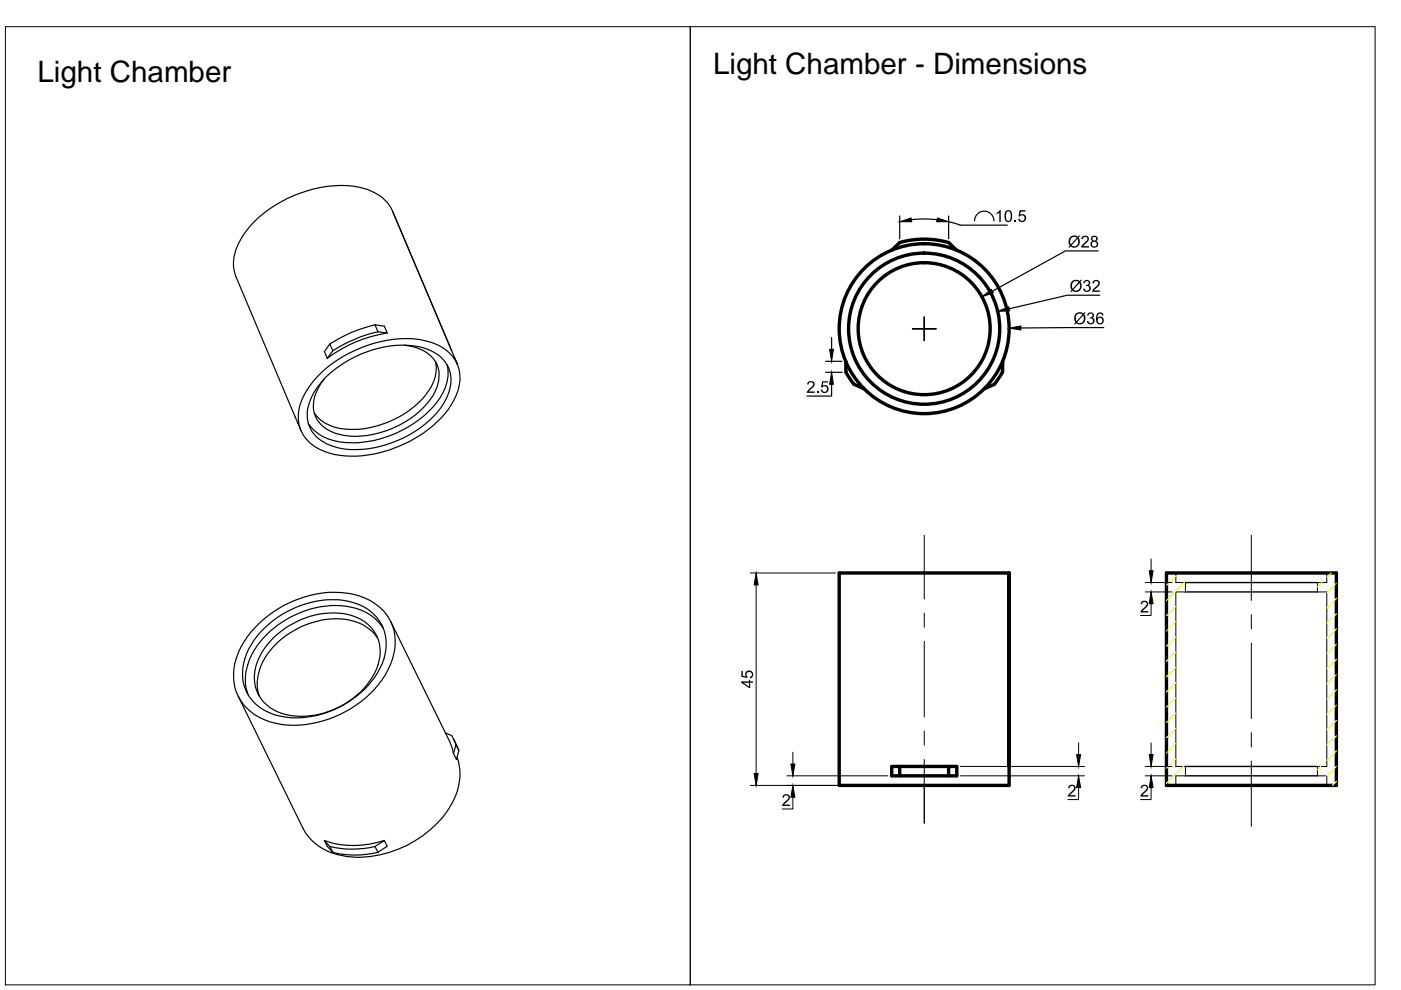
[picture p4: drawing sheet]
<svg xmlns="http://www.w3.org/2000/svg" width="297mm" height="210mm" viewBox="0 0 297 210" stroke-linecap="round" stroke-linejoin="round" font-family="sans-serif">
<defs><g id="words">
<g font-size="6.3">
<text x="8" y="17.5">Light Chamber</text>
<text x="151.2" y="15.7">Light Chamber - Dimensions</text>
</g>
</g></defs>
<!-- layer: 0 -->
<g fill="none" stroke="#000" stroke-width=".25">
<path d="M50.1 58.8l12.5 29.6M83.2 44.8l12.6 29.6M190.8 45.8v4.8M198.7 46.6a23.3 23.3 0 0 0-5.5 0M201.1 45.8v4.8M201.1 47l2.4 .7M203.5 47.7h10.1M206.6 46.8a2.05 2.05 0 0 1 2.1-2 2.05 2.05 0 0 1 2 2M232.8 53.2h-6.9l-15.5 8.6M70.6 74.4l-.7-1.5-1.1 1.6 .6 1.5M70.6 74.4l-1.2 1.6M79.5 68.9a29.9 29.9 0 0 0-9.6 4"/>
<path d="M79.5 68.9l2 .3 .6 1.4M79.5 68.9l.6 1.4M80.1 70.3a31.1 31.1 0 0 0-9.5 4.1M80.1 70.3l2 .3M82.1 70.6a28.3 28.3 0 0 0-12.7 5.4M96.4 75.8l.6 1.4M175 76.6h3.5M175 78.9h3.6M176.3 71.6v2.5M193.5 69.7h5M196 67.2v5M233.2 62.6h-6.9l-12.3 2.9"/>
<path d="M234 69.5h-17.5M63.2 89.8l.6 1.5M176.3 81.5v2.5h-5.2M94.4 155.4l1.4 .5 .4 .9M95.3 157.2l.8 2.6M96.2 156.8l.4 1.1M96.7 157.9l.6 1.3-.5 1.8-.7-1.2zM96.8 158l.5 1.1M68.8 178.2a19.6 19.6 0 0 0 12.7 0M68.8 178.2l.6 1.2 1.2 1.3M68.8 178.2l1.1 1.3M69.9 179.5a21.1 21.1 0 0 0 9.6 0"/>
<path d="M69.9 179.5l.7 1.2M79.5 179.5l.6 1.2M81.5 178.2l.6 1.2-2 1.3M81.5 178.2l-2 1.3M214 164.5v2M70.6 180.7a19.6 19.6 0 0 0 9.5 0"/>
</g>
<!-- layer: 02___PRT_ALL_AXES -->
<g fill="none" stroke="#000" stroke-width=".25">
<path d="M50.1 58.8a8.9 8.9 0 0 1 1.1-8.3 25.1 25.1 0 0 1 15.2-10.4 20.9 20.9 0 0 1 11.5 .1 8.5 8.5 0 0 1 5.3 4.6l13.8 32.4a9.6 9.6 0 0 1-1.4 8.8 26 26 0 0 1-18.8 10.6 14.9 14.9 0 0 1-11-2.6 8.1 8.1 0 0 1-1-10.8 25.2 25.2 0 0 1 15.8-10.7 18 18 0 0 1 13 1.1l1.7 1.2 .9 1.1M85.7 73.2a8.4 8.4 0 0 1 6.8 3.7 6.7 6.7 0 0 1-.7 6.9 20.3 20.3 0 0 1-18.6 8.6 7.4 7.4 0 0 1-6.3-4.1 6.5 6.5 0 0 1 .7-6.2l1.1-1.8M92.3 76.7a8.1 8.1 0 0 1-2 7 20.5 20.5 0 0 1-18.3 7.1 7.9 7.9 0 0 1-5.4-3.3M94.8 77.3a8.4 8.4 0 0 1-1.5 7 23.2 23.2 0 0 1-21.2 9.4 9.1 9.1 0 0 1-6.3-3.4M96.2 75.8l.7 1.4M62.6 88.4l.6 1.4M65.3 89.7l.4 .6M69 80a23.9 23.9 0 0 1 18.8-6.7 8.7 8.7 0 0 1 7 4.2 7.6 7.6 0 0 1-.7 7.9 23.1 23.1 0 0 1-16 9.8 14 14 0 0 1-10.5-2.2 6.8 6.8 0 0 1-1.6-8.8 16.6 16.6 0 0 1 3-4.2zM54.9 132.2a23.6 23.6 0 0 1 18.6-6.4 11.6 11.6 0 0 1 9.7 6.9 12.2 12.2 0 0 1-1.5 10.5 23.4 23.4 0 0 1-21.9 10.4 11.2 11.2 0 0 1-10-7.9 14.1 14.1 0 0 1 4.2-12.5zM55.4 133.9a20.6 20.6 0 0 1 18.5-6.4 9.2 9.2 0 0 1 8 9.5 15.6 15.6 0 0 1-7.4 11.4 19.7 19.7 0 0 1-16.2 3.2 9.2 9.2 0 0 1-6-13l.4-1a15.6 15.6 0 0 1 2.7-3.7zM58.1 135.1a17.6 17.6 0 0 1 16.4-4.6 8 8 0 0 1 5.3 11.3 17.7 17.7 0 0 1-19.9 9.5 8.1 8.1 0 0 1-4.8-12.2l1.6-2.5zM80.1 135.4a9.9 9.9 0 0 0-8.8-4.2 17.8 17.8 0 0 0-16 10.1 8.5 8.5 0 0 0-.3 6.4"/>
<path d="M80.9 132.7l.4 .6M80.9 132.7a12.5 12.5 0 0 0-11.8-4.2 20.9 20.9 0 0 0-15.8 10.4 10.4 10.4 0 0 0-.9 7.8M82.8 131.7l12.5 25.5M50.5 147.6l13.7 28a12 12 0 0 0 10.3 6.1 23.3 23.3 0 0 0 21.3-11.2 12 12 0 0 0 1.1-9.9M52.4 146.7l.2 .6M96.2 156.8l.6 1.2"/>
</g>
<!-- layer: Outlines -->
<g fill="none" stroke="#000" stroke-width=".72">
<path d="M189.1 53.1l1.7-1.7a19 19 0 0 1 10.3 0l1.8 1.7M179.3 76.6l.1 2.3 .8 1.3 .8 1.3 2.2 1M212.5 78.9l-1.7 2.6-2.1 1M212.6 76.6v2.3M214 121.5h-36.1v45h36.1v-45v41M247.3 121.5h36v45h-36zM189.1 162.5h13.8v2h-13.8zM190.8 162.5v2M201.1 162.5v2"/>
<circle cx="195.9" cy="69.7" r="18"/>
<circle cx="195.9" cy="69.7" r="16"/>
<circle cx="195.9" cy="69.7" r="14"/>
</g>
<!-- layer: section lines -->
<path d="M249.3 121.5v2h2v2h-2v37h2v2h-2v2M281.3 121.5v2h-2v2h2v37h-2v2h2v2" fill="none" stroke="#000" stroke-width=".21"/>
<!-- layer: Dimensions -->
<g fill="none" stroke="#000" stroke-width=".21">
<path d="M244.1 118.5v2.5M159 121.5h18.2M160.3 124v40M242.8 123.5h5.7M242.8 125.5h5.7M244.1 128v2.5h-2.3M168.1 159.5v2.5M228.7 157.5v2.5M244.1 157.5v2.5M159 166.5h29.3M166.8 164.5h21.5M168.1 169v2.5h-2.3"/>
<path d="M203.6 162.5h26.4M203.6 164.5h26.4M228.7 167v2.5h-2.3M242.8 162.5h5.7M242.8 164.5h5.7M244.1 167v2.5h-2.3"/>
</g>
<path d="M160.3 121.5l.4 2.5h-.8zM243.7 121h.8l-.4 2.5zM244.1 125.5l.4 2.5h-.8zM159.9 164h.8l-.4 2.5zM167.7 162h.8l-.4 2.5zM168.1 166.5l.4 2.5h-.8zM228.3 160h.8l-.4 2.5zM228.7 164.5l.4 2.5h-.8zM243.7 160h.8l-.4 2.5zM244.1 164.5l.4 2.5h-.8z" fill="#000" stroke="#000" stroke-width=".21"/>
<g fill="#000">
<path d="M242.1 127.5l.8-.1 .4 .3 .2 .3-.2 .5-1.1 1.1h1.3v.3h-1.7l.2-.6 1.1-1.1v-.4l-.3-.2-.5 .1-.2 .4h-.2zM157.2 142.3h.3v1l.7 .1-.2-.3 .1-.6 .4-.3h.6l.5 .4v.8l-.2 .3-.4 .1v-.3l.4-.2v-.4l-.2-.3-.5-.1-.4 .3 .2 .9-1.3-.2zM166 168.6l.5-.2h.5l.4 .4v.6l-1.2 1.2h1.3v.3h-1.7l.2-.5 1-.9 .2-.4-.1-.2-.2-.3-.5 .1-.2 .4h-.3zM226.7 166.6l.6-.2 .7 .3v.8l-1.2 1.1h1.2v.3h-1.6l.2-.5 1.1-1.2a.47 .47 0 0 0-.4-.6 .47 .47 0 0 0-.5 .5h-.4zM242 166.6l.7-.2 .7 .3 .1 .4-.2 .4-1.1 1.1h1.3v.3h-1.7l.1-.5 1.2-1.2v-.4l-.4-.2-.3 .1-.3 .4h-.2z"/>
<path d="M157.1 144.5h1.7v-.4h.2v.4h.6v.3h-.6v1.1h-.2l-1.7-1.2zM157.6 144.8l1.2 .8v-.8z"/>
</g>
<!-- layer: 0 -->
<path d="M190.8 47l2.4-.8 .1 .8zM198.8 46.2l2.3 .8h-2.5zM175.9 74.1h.8l-.4 2.5zM208.2 62.9l2-1.5 .4 .7zM211.5 66l2.4-.9 .2 .8zM214 69.6l2.5-.5v.9zM176.3 78.9l.4 2.6h-.8z" fill="#000" stroke="#000" stroke-width=".21"/>
<g fill="#000">
<path d="M211.3 45.2l.9-.7v2.6h-.3v-2l-.6 .4zM215.1 46.7h.3v.4h-.3zM216.2 44.6h1.2v.3h-.9l-.2 .6 .7-.1 .5 .5v.7l-.5 .5h-.6l-.5-.5v-.2h.3l.2 .4h.4l.4-.4v-.5l-.2-.2h-.5l-.3 .2h-.3zM229.5 50.1l.9-.1 .4 .3v.8l-1.1 1.1h1.2v.3h-1.7l.2-.5 1-.9 .1-.4v-.3l-.2-.2h-.4l-.3 .5h-.3zM229.9 59.5l.6-.2 .6 .5v.4l-.3 .3 .5 .4-.1 .6-.2 .3-.7 .1-.5-.3-.1-.4h.3v.3l.4 .2 .4-.2 .1-.6-.3-.3-.3 .1v-.3h.2a.42 .42 0 0 0 .3-.5 .42 .42 0 0 0-.5-.3 .42 .42 0 0 0-.3 .5l-.3-.1zM230.6 66.5l.3-.2 .5-.1 .5 .4v.4l-.3 .4 .4 .3 .1 .5-.5 .5h-.7l-.4-.4v-.2h.3l.3 .4 .6-.2-.1-.6-.5-.2v-.2l.5-.2v-.4l-.5-.2-.3 .4h-.3zM231.7 59.6l.6-.3 .4 .1 .4 .2 .1 .7-.2 .2-1 1.1h1.2v.3h-1.7l.1-.4 1.1-1 .2-.4-.1-.3-.3-.2-.5 .1-.1 .4h-.3zM171.2 81.1l.5-.3h.5l.4 .3 .1 .5-.1 .4-1.1 1h1.2v.3h-1.6l.1-.5 1.2-1.2v-.3l-.3-.2h-.5l-.1 .4h-.4zM173.2 83h.4v.3h-.4zM174.3 80.8h1.3v.3h-1.1l-.1 .7 .7-.2 .5 .4v.9l-.5 .4h-.6l-.5-.5v-.2h.3l.2 .4 .4 .1 .4-.4v-.5l-.2-.3h-.4l-.3 .3-.3-.1z"/>
<path d="M213.2 44.8l.6-.3 .4 .1 .3 .4 .1 1.3-.2 .5-.3 .3h-.6l-.4-.4-.1-1.3zM213.5 44.9l-.2 .7v.8l.2 .4h.4l.3-.4v-1.2l-.2-.4z"/>
<path d="M226.8 50.3l.7-.4h.5l.5 .3 .3-.3 .2 .1-.3 .4 .2 .3v.8l-.4 .8-.6 .2h-.5l-.4-.2-.3 .3-.2-.2 .3-.3-.2-.5v-.7zM227.1 50.4l-.2 .5 .1 .9 1.3-1.4-.6-.2zM228.5 50.6l-1.3 1.5 .8 .1 .3-.2 .3-.5z"/>
<path d="M227.2 59.8l.6-.5h.7l.4 .3 .3-.3 .2 .1-.3 .4 .2 .5v.6l-.2 .6-.8 .4h-.5l-.4-.3-.3 .4-.2-.2 .3-.3-.3-.6v-.6zM227.6 59.8l-.3 .5 .1 .9 1.3-1.4-.4-.2zM228.9 60l-1.3 1.4 .1 .1 .6 .1 .6-.4 .1-.3z"/>
<path d="M231.4 50.2l.3-.2h.6l.4 .4v.5l-.3 .2 .3 .3 .1 .6-.5 .5h-.6l-.5-.5 .1-.6 .4-.3-.4-.3zM231.6 50.6a.4 .4 0 0 0 .8 0 .4 .4 0 0 0-.8 0zM231.5 51.8a.5 .5 0 0 0 1 0 .5 .5 0 0 0-1 0z"/>
<path d="M228 66.7l.7-.5h.7l.3 .2 .3-.2 .2 .1-.3 .3 .2 .6v.6l-.2 .5-.7 .5-.7-.1-.3-.2-.3 .3-.2-.1 .3-.3-.2-.6v-.6zM228.4 66.6l-.3 .6 .1 .9 1.3-1.4-.3-.2zM229.7 66.9l-1.3 1.5 .8 .1 .4-.3 .2-.4z"/>
<path d="M232.7 66.4l.3-.2 .6 .1 .4 .5-.3 .1a.55 .55 0 0 0-.7-.3 .55 .55 0 0 0-.3 .7v.2l.3-.3 .5-.1 .3 .3 .2 .7-.3 .6-.7 .1-.5-.5-.1-1zM232.7 68a.55 .55 0 0 0 1.1 0 .55 .55 0 0 0-1.1 0z"/>
</g>
<!-- layer: 3.Center -->
<path d="M196 113.5v13.5M265.3 113.5v13.8M196 130v3M196 136v16M265.3 130.3v3M265.3 136.3v16M196 155v3M265.3 155.3v3.1M196 161v13.5M265.3 161.4v13.8" fill="none" stroke="#000" stroke-width=".21"/>
<!-- layer: Inner lines -->
<path d="M251.3 123.5h28M251.3 125.5h28M251.3 162.5h28M251.3 164.5h28" fill="none" stroke="#000" stroke-width=".3"/>
<!-- layer: 0 -->
<g fill="none" stroke="#ff0" stroke-width=".25">
<path d="M249.3 122.1l-2 2M249.3 128.6l-2 1.9M249.3 131.8l-2 2M249.3 135l-2 2M249.3 138.2l-2 2M251.1 123.5l-3.8 3.8M280.2 123.5l-.9 .9M282.2 121.5l-.9 .9M283.3 123.6l-2 2M283.3 126.9l-2 2M283.3 130.1l-2 2M283.3 133.3l-2 2"/>
<path d="M283.3 136.6l-2 2M283.3 139.8l-2 2M249.3 141.5l-2 2M249.3 144.7l-2 2M249.3 147.9l-2 2M249.3 151.2l-2 2M249.3 154.4l-2 2M249.3 157.6l-2 2.1M283.3 143l-2 2.1M283.3 146.3l-2 2M283.3 149.5l-2 2M283.3 152.8l-2 2"/>
<path d="M283.3 156l-2 2M283.3 159.2l-2 2M249.3 160.9l-2 2M250.9 162.5l-3.6 3.6M280 162.5l-.7 .7M283.3 162.5l-2 2M283.3 165.7l-.8 .8"/>
</g>
<path d="M1.1 5.7h145.2v203.1h-145.2zM146.3 5.7h145.2v203.1h-145.2z" fill="none" stroke="#000" stroke-width=".21"/>
<use href="#words"/>
</svg>
